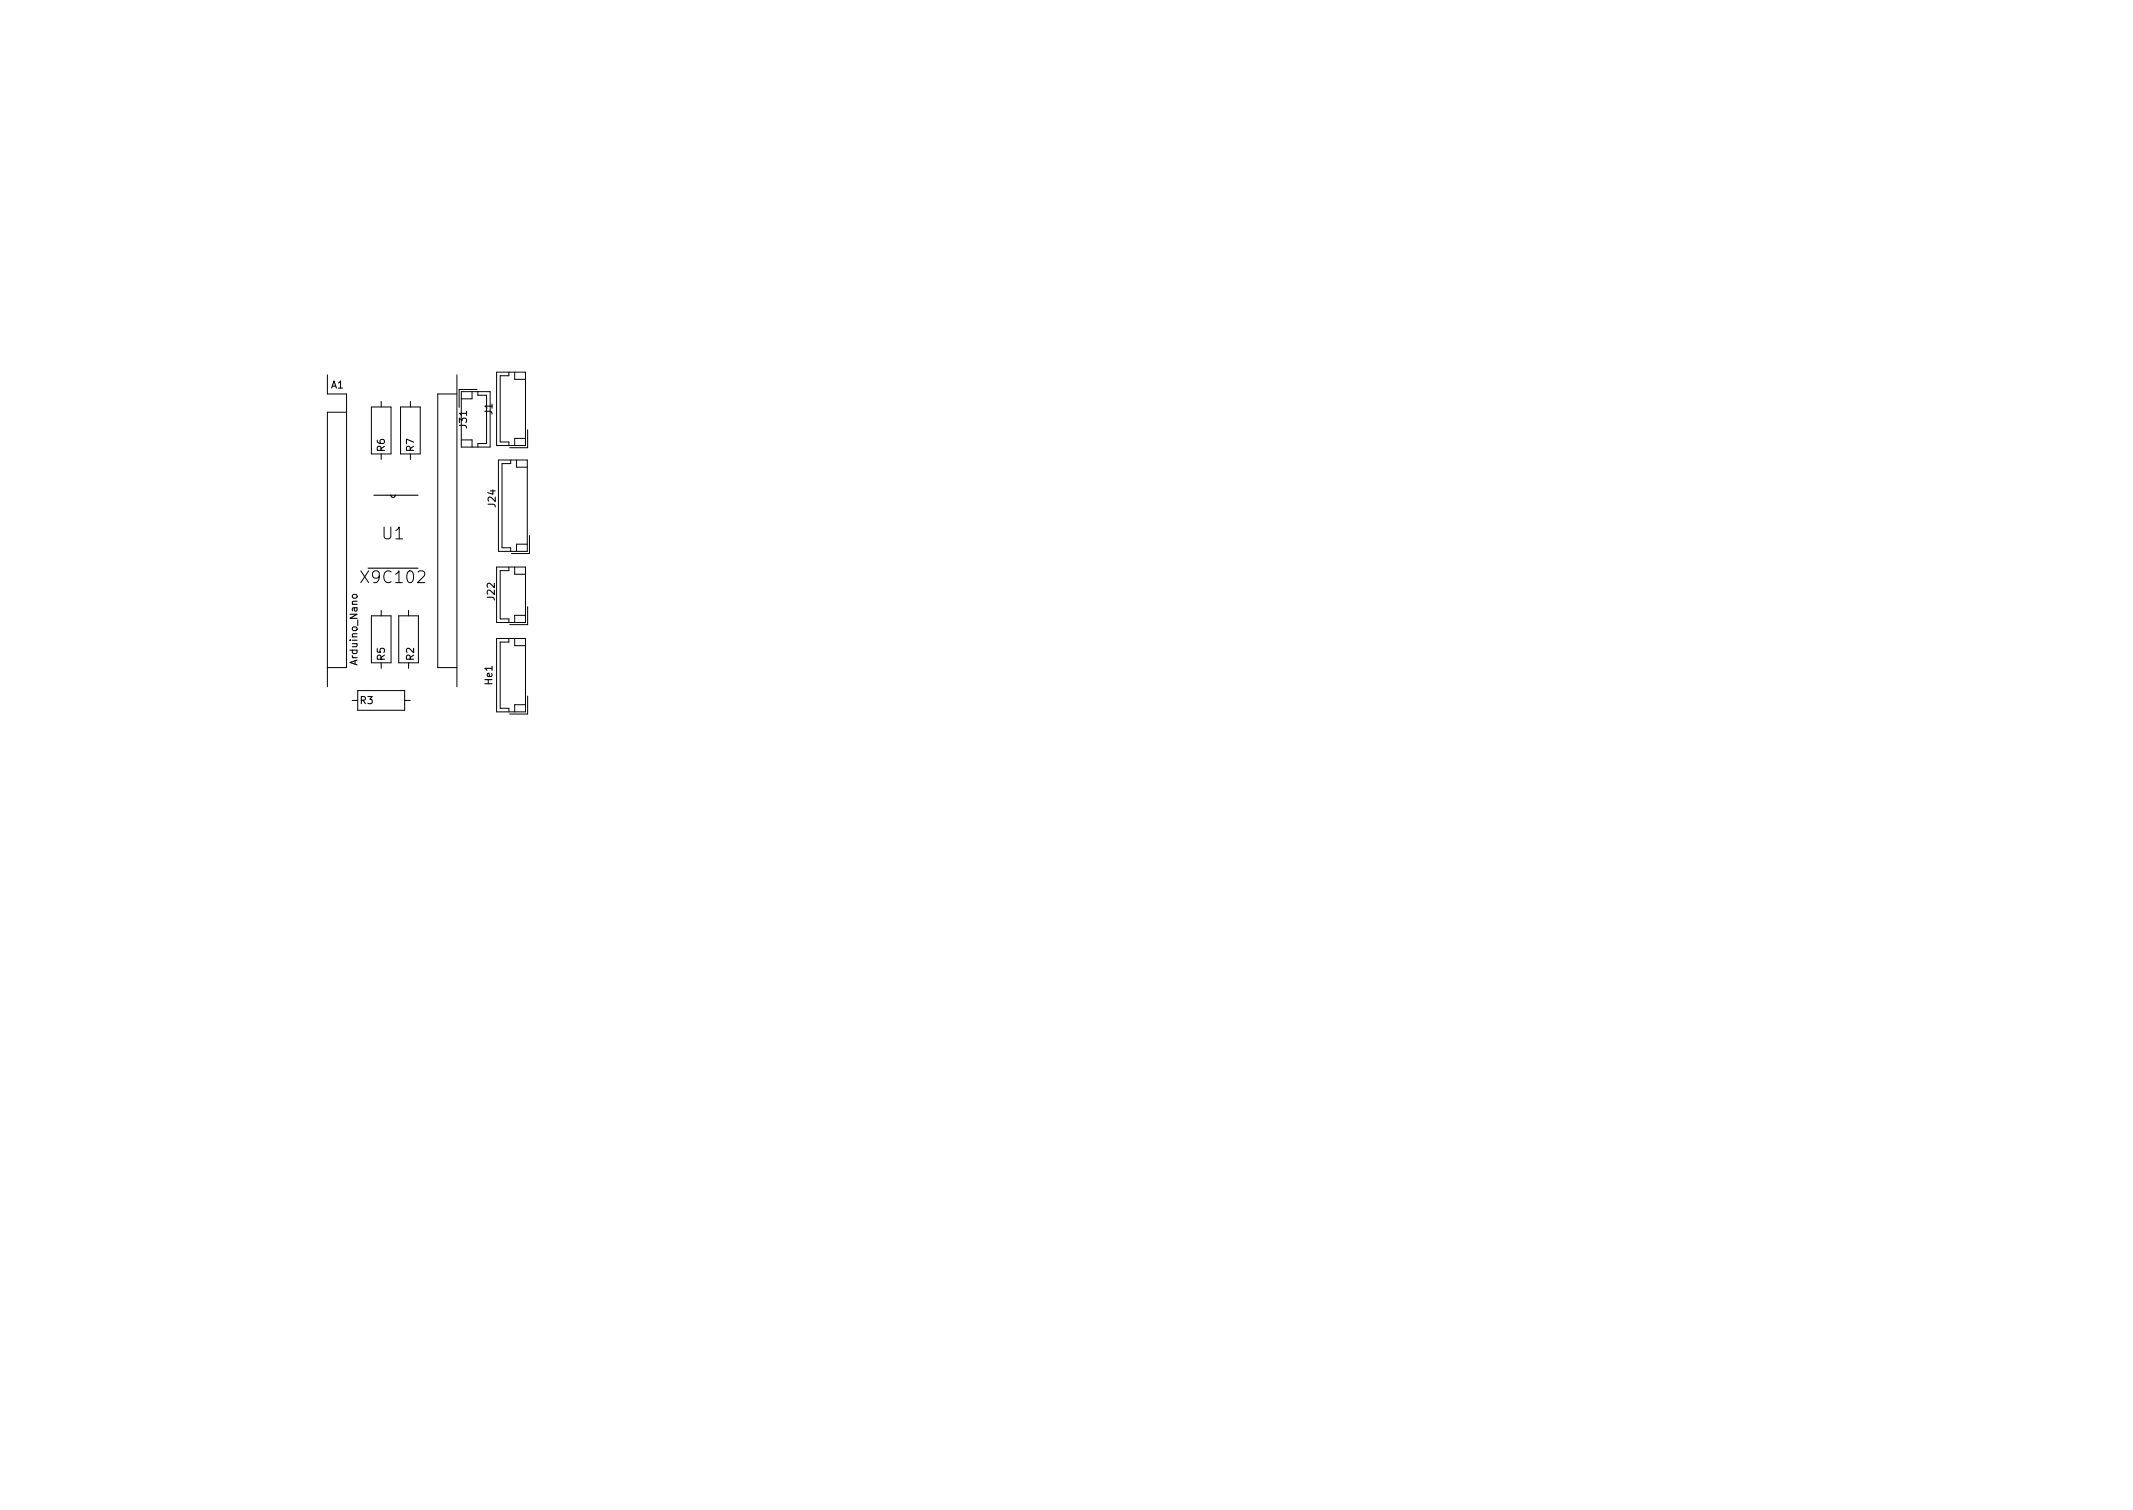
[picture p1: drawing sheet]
<svg xmlns="http://www.w3.org/2000/svg" width="297mm" height="210mm" viewBox="0 0 297 210" stroke-linecap="round" stroke-linejoin="round" font-family="sans-serif">
<defs><g id="words">
<g font-size="2.3">
<text x="53.3" y="75.1">U1</text>
<text x="50.6" y="81.2">X9C102</text>
</g>
<g font-size="1.4">
<text x="46.1" y="54.1">A1</text>
<text x="65" y="59.6" transform="rotate(-90 65 59.6)">J31</text>
<text x="68.6" y="57.7" transform="rotate(-90 68.6 57.7)">J1</text>
<text x="53.6" y="62.9" transform="rotate(-90 53.6 62.9)">R6</text>
<text x="57.7" y="62.9" transform="rotate(-90 57.7 62.9)">R7</text>
<text x="69" y="70.6" transform="rotate(-90 69 70.6)">J24</text>
<text x="68.9" y="83.5" transform="rotate(-90 68.9 83.5)">J22</text>
<text x="49.8" y="92.4" transform="rotate(-90 49.8 92.4)">Arduino_Nano</text>
<text x="53.6" y="91.9" transform="rotate(-90 53.6 91.9)">R5</text>
<text x="57.7" y="91.9" transform="rotate(-90 57.7 91.9)">R2</text>
<text x="68.6" y="95.3" transform="rotate(-90 68.6 95.3)">He1</text>
<text x="50.2" y="98">R3</text>
</g>
</g></defs>
<g fill="none" stroke="#000" stroke-width=".14">
<path d="M45.6 52.2v2.7h2.7v38.1h-2.7M48.3 57.4h-2.7v38.2M51.7 56.7h2.8v6.5h-2.8zM53.1 55.9v.8M55.8 56.7h2.7v6.5h-2.7zM57.1 55.9v.8M63.6 52.2v43.4M63.6 54.9h-2.6v38.1h2.6M64.2 54.5h4.1v7.8h-4.1zM65.7 54.5v1h-1.5M66.4 54.2h-2.5v2.5M66.5 54.5v.5h1.3v6.8h-1.3v.5"/>
<path d="M69.2 51.8h4v10.2h-4zM70.9 51.8v.5h-1.2v9.2h1.2v.5M71.7 51.8v1h1.5M73.5 59.8v2.5h-2.5M53.1 63.2v.8M57.1 63.2v.8M64.2 61.3h1.5v1M69.2 79h4v7.7h-4zM69.4 64.1h4v12.7h-4zM70.9 79v.5h-1.2v6.7h1.2v.5M71.1 64.1v.5h-1.2v11.7h1.2v.5M71.7 79v1h1.5"/>
<path d="M71.9 64.1v1h1.5M73.2 61h-1.5v1M73.4 75.8h-1.5v1M73.7 74.6v2.5h-2.5M49 97.5h.8M49.8 96.2h6.6v2.7h-6.6zM51.7 85.8h2.8v6.5h-2.8zM53.1 85v.8M53.1 92.3v.8M55.5 85.8h2.8v6.5h-2.8zM56.4 97.5h.7M56.9 85v.8"/>
<path d="M56.9 92.3v.8M69.2 88.9h4v10.2h-4zM70.9 88.9v.5h-1.2v9.2h1.2v.5M71.7 88.9v1h1.5M73.2 85.7h-1.5v1M73.2 98.1h-1.5v1M73.5 84.5v2.5h-2.5M73.5 96.9v2.5h-2.5"/>
</g>
<path d="M51.3 79.1h6.9M52.1 69h6.1M54.4 69l.1 .2 .2 .1 .3-.1v-.2" fill="none" stroke="#000" stroke-width=".15"/>
<use href="#words"/>
</svg>
